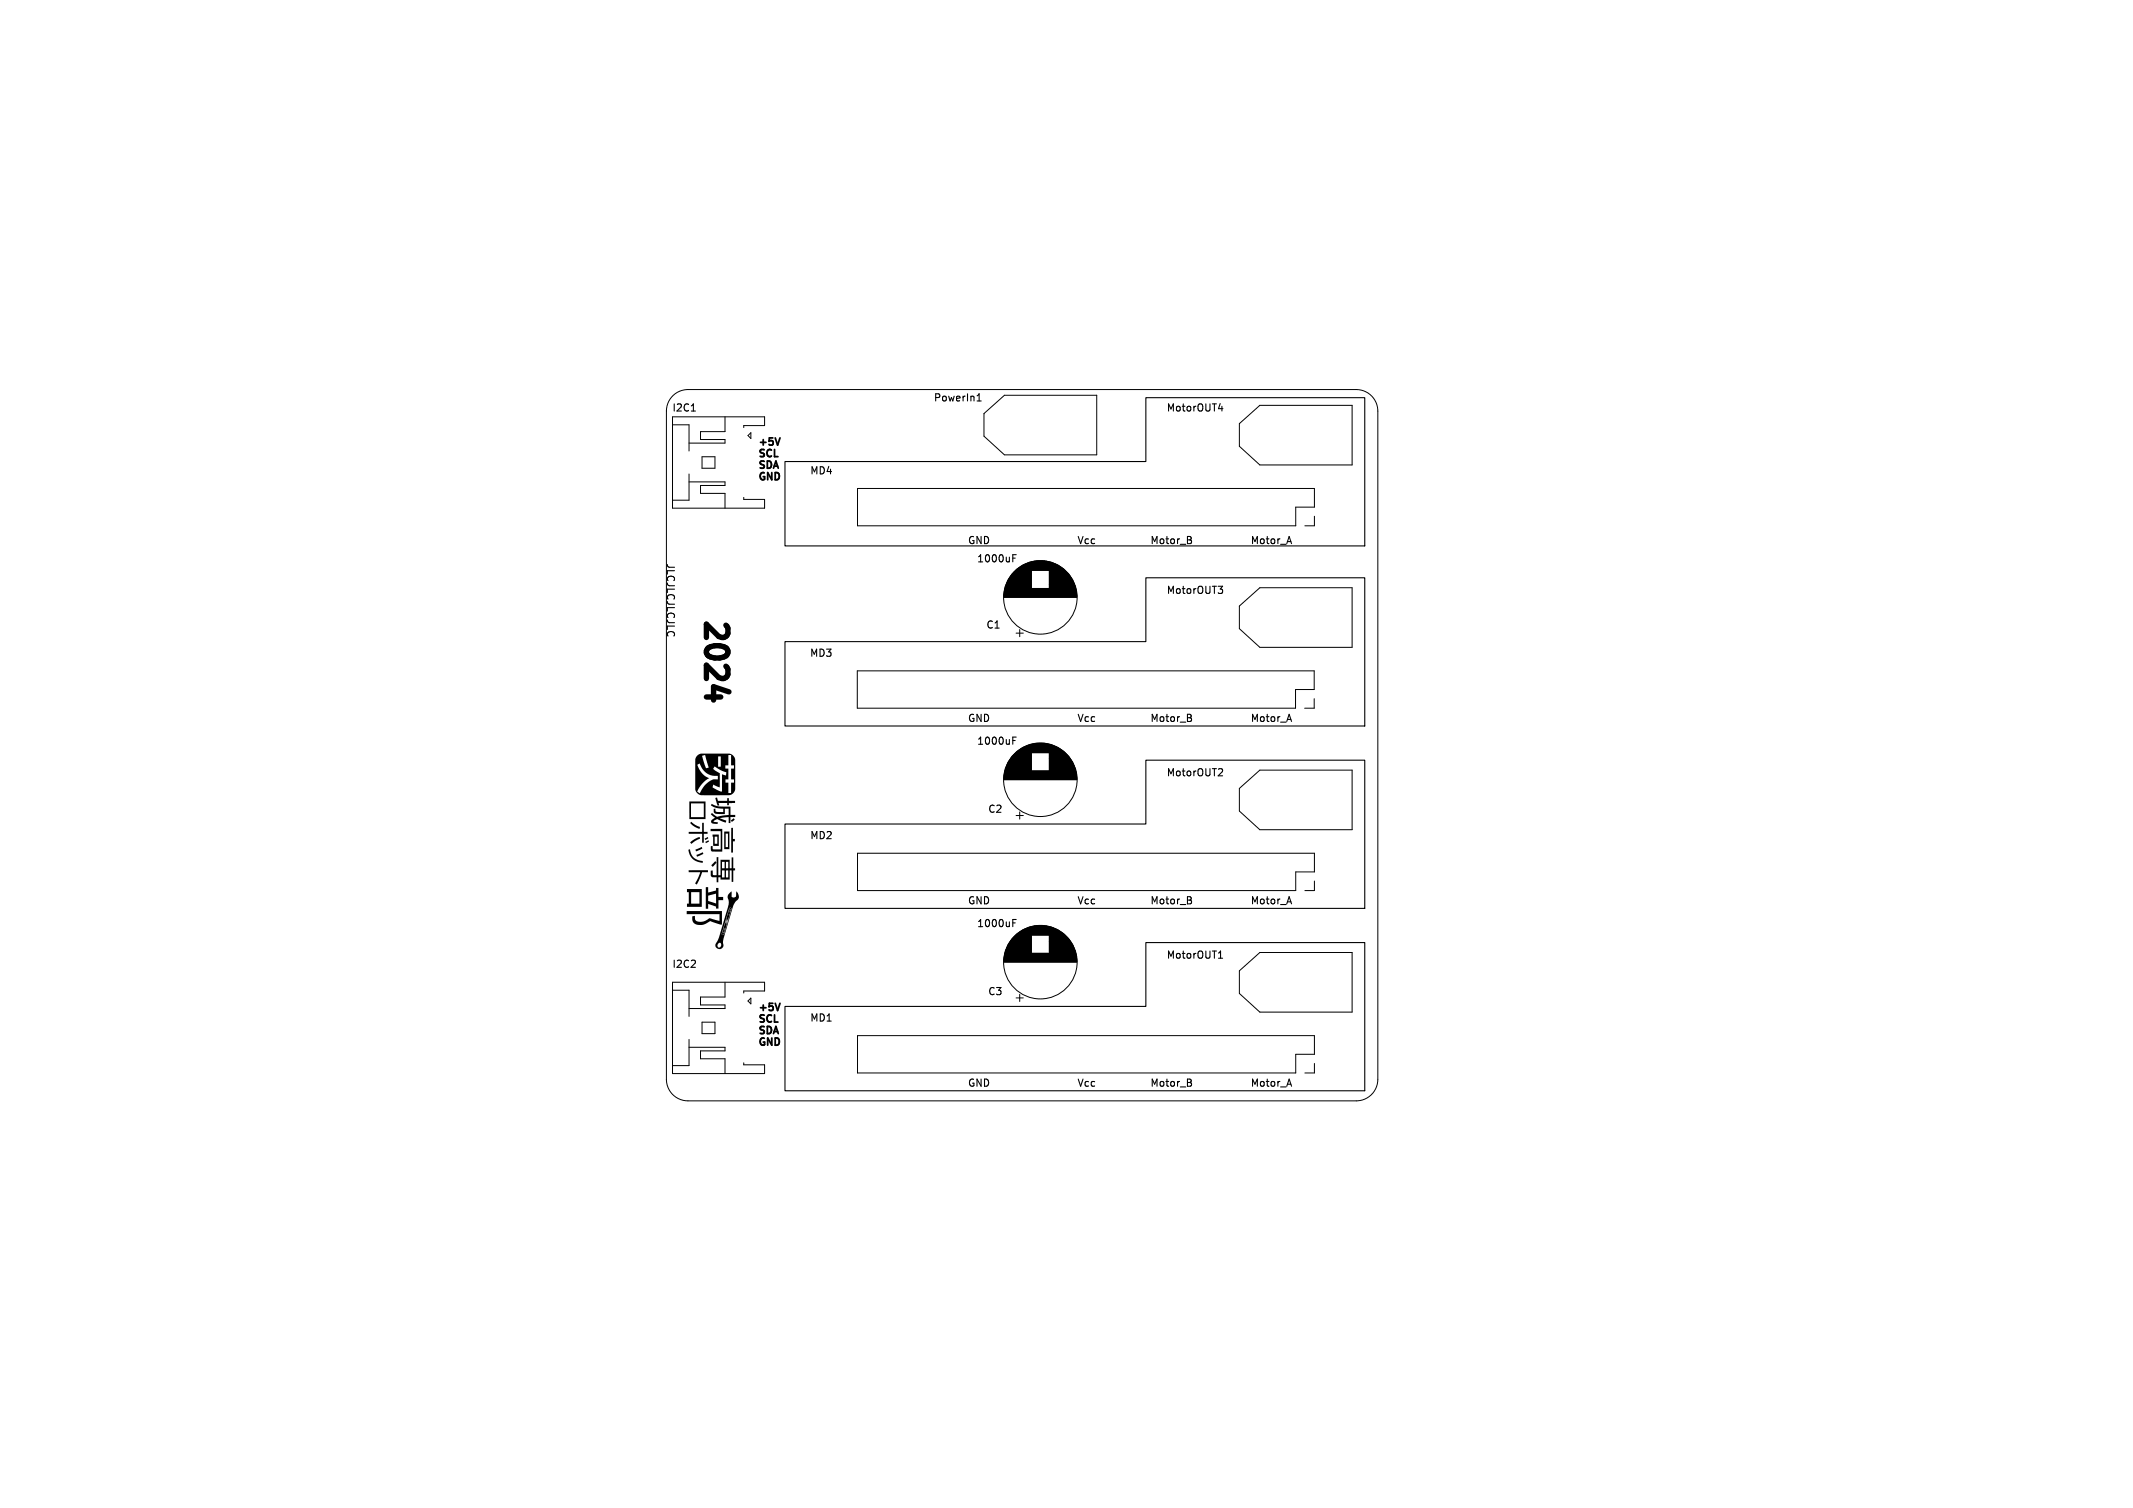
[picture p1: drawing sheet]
<svg xmlns="http://www.w3.org/2000/svg" width="297mm" height="210mm" viewBox="0 0 297 210" stroke-linecap="round" stroke-linejoin="round" font-family="sans-serif">
<defs><g id="words">
<text font-size="4.2" x="98" y="86" transform="rotate(90 98 86)">2024</text>
<g font-size="1.4">
<text x="93.6" y="57.5">I2C1</text>
<text x="130" y="56.1">PowerIn1</text>
<text x="162.4" y="57.5">MotorOUT4</text>
<text x="105.5" y="62.1">+5V</text>
<text x="105.5" y="63.7">SCL</text>
<text x="105.5" y="65.3">SDA</text>
<text x="105.5" y="66.9">GND</text>
<text x="112.7" y="66.2">MD4</text>
<text x="134.7" y="75.8">GND</text>
<text x="149.9" y="75.8">Vcc</text>
<text x="160.1" y="75.8">Motor_B</text>
<text x="174.1" y="75.8">Motor_A</text>
<text x="92.8" y="78.4" transform="rotate(90 92.8 78.4)">JLCJLCJLCJLC</text>
<text x="136" y="78.4">1000uF</text>
<text x="162.4" y="82.9">MotorOUT3</text>
<text x="137.3" y="87.7">C1</text>
<text x="112.7" y="91.6">MD3</text>
<text x="134.7" y="100.6">GND</text>
<text x="149.9" y="100.6">Vcc</text>
<text x="160.1" y="100.6">Motor_B</text>
<text x="174.1" y="100.6">Motor_A</text>
<text x="136" y="103.8">1000uF</text>
<text x="137.5" y="113.4">C2</text>
<text x="162.4" y="108.3">MotorOUT2</text>
<text x="112.7" y="117">MD2</text>
<text x="134.7" y="126">GND</text>
<text x="136" y="129.2">1000uF</text>
<text x="149.9" y="126">Vcc</text>
<text x="160.1" y="126">Motor_B</text>
<text x="174.1" y="126">Motor_A</text>
<text x="93.6" y="134.9">I2C2</text>
<text x="162.4" y="133.7">MotorOUT1</text>
<text x="105.5" y="140.9">+5V</text>
<text x="105.5" y="142.5">SCL</text>
<text x="112.7" y="142.4">MD1</text>
<text x="137.5" y="138.8">C3</text>
<text x="105.5" y="144.1">SDA</text>
<text x="105.5" y="145.7">GND</text>
<text x="134.7" y="151.4">GND</text>
<text x="149.9" y="151.4">Vcc</text>
<text x="160.1" y="151.4">Motor_B</text>
<text x="174.1" y="151.4">Motor_A</text>
</g>
</g></defs>
<g fill="none" stroke="#000" stroke-width=".15">
<path d="M96.3 57.2h.5M136.1 55.8h.5M109.3 64.3h50.3v-8.9h30.4v20.6h-80.7zM141 77.7h.4M141 77.2h.5M165.7 75.2l.2 .2v.2l-.2 .1M165.8 74.8l.1 .1-.1 .2M179.5 74.7l.3 1M109.3 89.4h50.3v-8.9h30.4v20.6h-80.7zM165.7 100l.2 .1v.3l-.2 .1M165.8 99.5l.1 .2-.1 .2M179.5 99.5l.3 1"/>
<path d="M109.3 114.8h50.3v-8.9h30.4v20.6h-80.7zM141 103.1h.4M141 102.6h.5M141 128.5h.4M141 128h.5M165.7 125.4l.2 .1v.3l-.2 .1M165.8 124.9l.1 .2-.1 .2M169.7 133.4h.5M179.5 124.9l.3 1M109.3 140.2h50.3v-8.9h30.4v20.6h-80.7zM165.7 150.8l.2 .1v.3l-.2 .1M165.8 150.3l.1 .2-.1 .2"/>
<path d="M179.5 150.3l.3 1"/>
</g>
<path d="M98.4 97.1h2M99.4 95.6v1.9" fill="none" stroke="#000" stroke-width=".75"/>
<path d="M108.6 61l-.3 1M108.6 139.7l-.3 1" fill="none" stroke="#000" stroke-width=".25"/>
<g fill="none" stroke="#000" stroke-width=".14">
<path d="M93.6 59.2h2.3v3.6M93.7 55.1l.9-.6 1.2-.3h93.1a3 3 0 0 1 3 3v93.1a3 3 0 0 1-3 3h-93.1a3 3 0 0 1-3-3v-93.1l.1-.6 .2-.7zM101 58v2.1h-3.5v1.1h3.5v.5h-5.1M103.6 59.5v-.2h2.9v-1.3h-12.9v12.8h12.9v-1.3h-2.9v-.2M137 57.6l2.9-2.6h12.8v8.3h-12.8l-2.9-2.6zM172.6 59l2.8-2.6h12.9v8.3h-12.9l-2.8-2.6zM95.9 66v3.7h-2.3M95.9 67.1h5.1v.5h-3.5v1.1h3.5v2.1M97.8 63.6h1.8v1.6h-1.8zM104.6 60.3v.8l-.4-.4zM119.4 68h63.6v2.6h-2.6v2.6h-61zM140.9 80h2.7"/>
<path d="M141 79.9h2.6M141 79.8h2.6M141.1 79.8h2.5M141.1 79.7h2.5M141.2 79.7h2.4M141.2 79.6h2.4M141.3 79.6h2.3M141.3 79.5h2.3M141.4 79.5h2.2M141.4 79.4h6.9M141.5 79.4h6.8M141.5 79.4h6.7"/>
<path d="M141.6 79.3h6.6M141.6 79.3h6.5M141.7 79.2h6.4M141.7 79.2h6.3M141.8 79.2h6.2M141.8 79.1h6.1M141.9 79.1h6M141.9 79h5.9M142 79h5.8M142 79h5.7M142.1 78.9h5.5M142.2 78.9h5.4"/>
<path d="M142.2 78.8h5.3M142.3 78.8h5.1M142.4 78.8h5M142.4 78.7h4.9M142.5 78.7h4.7M142.6 78.6h4.6M142.7 78.6h4.4M142.7 78.6h4.3M142.8 78.5h4.1M142.9 78.5h3.9M143 78.4h3.7M143.1 78.4h3.5"/>
<path d="M143.2 78.4h3.3M143.4 78.3h3M143.5 78.3h2.7M143.6 78.2h2.5M143.8 78.2h2.1M144 78.2h1.7M144.3 78.1h1.2M146.1 80h2.7M146.1 79.9h2.7M146.1 79.9h2.6M146.1 79.8h2.6M146.1 79.8h2.5"/>
<path d="M146.1 79.7h2.5M146.1 79.7h2.4M146.1 79.6h2.4M146.1 79.6h2.3M146.1 79.5h2.3M146.1 79.5h2.2M183 71.9v1.3h-1.3M119.4 93.4h63.6v2.6h-2.6v2.6h-61zM139.8 83.2h10.1M139.8 83.1h10.1M139.8 83h10.1M139.8 82.9h10.1"/>
<path d="M139.8 82.8h10.1M139.8 82.7h10.1M139.8 82.6h10.1M139.8 82.5h10.1M139.8 82.4h10.1M139.9 82.4h10M139.9 82.3h10M139.9 82.2h10M139.9 82.2h9.9M139.9 82.1h9.9M139.9 82h9.9M139.9 81.9h3.7"/>
<path d="M140 81.9h3.6M140 81.8h3.6M140 81.7h3.6M140 81.6h3.6M140.1 81.6h3.5M140.1 81.5h3.5M140.1 81.4h3.5M140.1 81.3h3.5M140.2 81.3h3.4M140.2 81.2h3.4M140.2 81.1h3.4M140.3 81h3.3"/>
<path d="M140.3 80.9h3.3M140.4 80.8h3.2M140.4 80.7h3.2M140.5 80.6h3.1M140.5 80.5h3.1M140.6 80.5h3M140.6 80.4h3M140.7 80.3h2.9M140.7 80.2h2.9M140.8 80.2h2.8M140.8 80.1h2.8M141.5 88.2h1"/>
<path d="M142 87.7v1M146.1 81.8h3.7M146.1 81.9h3.7M146.1 81.8h3.6M146.1 81.7h3.6M146.1 81.6h3.6M146.1 81.5h3.6M146.1 81.5h3.5M146.1 81.4h3.5M146.1 81.3h3.5M146.1 81.2h3.5M146.1 81.2h3.4"/>
<path d="M146.1 81.1h3.4M146.1 81h3.4M146.1 81h3.3M146.1 80.9h3.3M146.1 80.8h3.3M146.1 80.8h3.2M146.1 80.7h3.2M146.1 80.6h3.2M146.1 80.6h3.1M146.1 80.5h3.1M146.1 80.4h3M146.1 80.3h3"/>
<path d="M146.1 80.3h2.9M146.1 80.2h2.9M146.1 80.2h2.8M146.1 80.1h2.8M146.1 80h2.8M172.6 84.4l2.8-2.6h12.9v8.3h-12.9l-2.8-2.6zM183 97.3v1.3h-1.3M119.4 118.8h63.6v2.6h-2.6v2.6h-61zM139.8 108.5h10.1M139.8 108.6h10.1M139.8 108.4h10.1M139.8 108.3h10.1"/>
<path d="M139.8 108.2h10.1M139.8 108.1h10.1M139.8 108h10.1M139.8 107.9h10.1M139.8 107.8h10.1M139.9 107.8h10M139.9 107.7h10M139.9 107.6h10M139.9 107.6h9.9M139.9 107.5h9.9M139.9 107.4h9.9M139.9 107.3h3.7"/>
<path d="M140 107.3h3.6M140 107.2h3.6M140 107.1h3.6M140 107h3.6M140.1 107h3.5M140.1 106.9h3.5M140.1 106.8h3.5M140.1 106.7h3.5M140.2 106.7h3.4M140.2 106.6h3.4M140.2 106.5h3.4M140.3 106.4h3.3"/>
<path d="M140.3 106.3h3.3M140.4 106.2h3.2M140.4 106.1h3.2M140.5 106h3.1M140.5 105.9h3.1M140.6 105.9h3M140.6 105.8h3M140.7 105.7h2.9M140.7 105.6h2.9M140.8 105.6h2.8M140.8 105.5h2.8M140.9 105.4h2.7"/>
<path d="M141 105.3h2.6M141 105.2h2.6M141.1 105.2h2.5M141.1 105.1h2.5M141.2 105.1h2.4M141.2 105h2.4M141.3 105h2.3M141.3 104.9h2.3M141.4 104.9h2.2M141.4 104.8h6.9M141.5 104.8h6.8M141.5 113.6h1"/>
<path d="M141.5 104.8h6.7M141.6 104.7h6.6M141.6 104.7h6.5M141.7 104.6h6.4M141.7 104.6h6.3M141.8 104.6h6.2M141.8 104.5h6.1M141.9 104.5h6M141.9 104.4h5.9M142 104.4h5.8M142 113.1v1M142 104.4h5.7"/>
<path d="M142.1 104.3h5.5M142.2 104.3h5.4M142.2 104.2h5.3M142.3 104.2h5.1M142.4 104.2h5M142.4 104.1h4.9M142.5 104.1h4.7M142.6 104h4.6M142.7 104h4.4M142.7 104h4.3M142.8 103.9h4.1M142.9 103.9h3.9"/>
<path d="M143 103.8h3.7M143.1 103.8h3.5M143.2 103.8h3.3M143.4 103.7h3M143.5 103.7h2.7M143.6 103.6h2.5M143.8 103.6h2.1M144 103.6h1.7M144.3 103.5h1.2M146.1 104.9h2.2M146.1 104.9h2.3M146.1 105h2.3"/>
<path d="M146.1 105h2.4M146.1 105.1h2.4M146.1 105.1h2.5M146.1 105.2h2.5M146.1 105.2h2.6M146.1 105.3h2.6M146.1 105.3h2.7M146.1 105.4h2.7M146.1 105.4h2.8M146.1 105.5h2.8M146.1 105.6h2.8M146.1 105.6h2.9"/>
<path d="M146.1 105.7h2.9M146.1 105.7h3M146.1 105.8h3M146.1 105.9h3.1M146.1 106h3.1M146.1 106h3.2M146.1 106.1h3.2M146.1 106.2h3.2M146.1 106.2h3.3M146.1 106.3h3.3M146.1 106.4h3.3M146.1 106.4h3.4"/>
<path d="M146.1 106.5h3.4M146.1 106.6h3.4M146.1 106.6h3.5M146.1 106.7h3.5M146.1 106.8h3.5M146.1 106.9h3.5M146.1 106.9h3.6M146.1 107h3.6M146.1 107.1h3.6M146.1 107.2h3.6M146.1 107.2h3.7M146.1 107.3h3.7"/>
<path d="M172.6 109.8l2.8-2.6h12.9v8.3h-12.9l-2.8-2.6zM93.6 137.9h2.3v3.6M101 136.8v2h-3.5v1.1h3.5v.5h-5.1M103.6 138.3v-.3h2.9v-1.2h-12.9v12.7h12.9v-1.2h-2.9v-.3M104.6 139v.8l-.4-.4zM139.8 133.9h10.1M139.8 134h10.1M139.8 133.8h10.1M139.8 133.7h10.1M139.8 133.6h10.1M139.8 133.5h10.1M139.8 133.4h10.1"/>
<path d="M139.8 133.3h10.1M139.8 133.2h10.1M139.9 133.2h10M139.9 133.1h10M139.9 133h10M139.9 133h9.9M139.9 132.9h9.9M139.9 132.8h9.9M139.9 132.7h3.7M140 132.7h3.6M140 132.6h3.6M140 132.5h3.6"/>
<path d="M140 132.4h3.6M140.1 132.4h3.5M140.1 132.3h3.5M140.1 132.2h3.5M140.1 132.1h3.5M140.2 132.1h3.4M140.2 132h3.4M140.2 131.9h3.4M140.3 131.8h3.3M140.3 131.7h3.3M140.4 131.6h3.2M140.4 131.5h3.2"/>
<path d="M140.5 131.4h3.1M140.5 131.3h3.1M140.6 131.3h3M140.6 131.2h3M140.7 131.1h2.9M140.7 131h2.9M140.8 131h2.8M140.8 130.9h2.8M140.9 130.8h2.7M141 130.7h2.6M141 130.6h2.6M141.1 130.6h2.5"/>
<path d="M141.1 130.5h2.5M141.2 130.5h2.4M141.2 130.4h2.4M141.3 130.4h2.3M141.3 130.3h2.3M141.4 130.3h2.2M141.4 130.2h6.9M141.5 130.2h6.8M141.5 139h1M141.5 130.2h6.7M141.6 130.1h6.6M141.6 130.1h6.5"/>
<path d="M141.7 130h6.4M141.7 130h6.3M141.8 130h6.2M141.8 129.9h6.1M141.9 129.9h6M141.9 129.8h5.9M142 129.8h5.8M142 138.5v1M142 129.8h5.7M142.1 129.7h5.5M142.2 129.7h5.4M142.2 129.6h5.3"/>
<path d="M142.3 129.6h5.1M142.4 129.6h5M142.4 129.5h4.9M142.5 129.5h4.7M142.6 129.4h4.6M142.7 129.4h4.4M142.7 129.4h4.3M142.8 129.3h4.1M142.9 129.3h3.9M143 129.2h3.7M143.1 129.2h3.5M143.2 129.2h3.3"/>
<path d="M143.4 129.1h3M143.5 129.1h2.7M143.6 129h2.5M143.8 129h2.1M144 129h1.7M144.3 128.9h1.2M146.1 132.7h3.7M146.1 130.3h2.2M146.1 130.3h2.3M146.1 130.4h2.3M146.1 130.4h2.4M146.1 130.5h2.4"/>
<path d="M146.1 130.5h2.5M146.1 130.6h2.5M146.1 130.6h2.6M146.1 130.7h2.6M146.1 130.7h2.7M146.1 130.8h2.7M146.1 130.8h2.8M146.1 130.9h2.8M146.1 131h2.8M146.1 131h2.9M146.1 131.1h2.9M146.1 131.1h3"/>
<path d="M146.1 131.2h3M146.1 131.3h3.1M146.1 131.4h3.1M146.1 131.4h3.2M146.1 131.5h3.2M146.1 131.6h3.2M146.1 131.6h3.3M146.1 131.7h3.3M146.1 131.8h3.3M146.1 131.8h3.4M146.1 131.9h3.4M146.1 132h3.4"/>
<path d="M146.1 132h3.5M146.1 132.1h3.5M146.1 132.2h3.5M146.1 132.3h3.5M146.1 132.3h3.6M146.1 132.4h3.6M146.1 132.5h3.6M146.1 132.6h3.6M146.1 132.6h3.7M172.6 135.2l2.8-2.6h12.9v8.3h-12.9l-2.8-2.6zM183 122.7v1.3h-1.3M95.9 144.7v3.7h-2.3"/>
<path d="M95.9 145.8h5.1v.5h-3.5v1.1h3.5v2.1M97.8 142.3h1.8v1.6h-1.8zM119.4 144.2h63.6v2.6h-2.6v2.6h-61zM183 148.1v1.3h-1.3"/>
<circle cx="144.9" cy="83.2" r="5.1"/>
<circle cx="144.9" cy="108.6" r="5.1"/>
<circle cx="144.9" cy="134" r="5.1"/>
</g>
<g fill="#000">
<path d="M95.9 118.3h.2v.3a1.79 1.79 0 0 0 1.8 1.4l-.1 .2a1.93 1.93 0 0 1-1.9-1.9zM96.3 114.4l.9 .7a.17 .17 0 0 1 .2 0 .17 .17 0 0 1 0 .3 .17 .17 0 0 1-.3-.1l-.9-.6-.1-.1zM96.1 117.3l1-.7a.16 .16 0 0 1 .3 0 .16 .16 0 0 1-.1 .3l-.9 .5a.15 .15 0 0 1-.2 .1 .15 .15 0 0 1-.1-.2zM96.8 118.3l.7-.3a.15 .15 0 0 1 .2 0 .15 .15 0 0 1 .1 .2l-.7 .3a.15 .15 0 0 1-.2 0 .15 .15 0 0 1-.1-.2zM97 119.1l.7-.3a.13 .13 0 0 1 .2 0 .13 .13 0 0 1-.1 .2l-.5 .2a.16 .16 0 0 1-.3 .1 .16 .16 0 0 1 0-.2zM95.9 115.8h1.9v-1.2h.2v1.2h.5v.3h-.5v1.3h-.2v-1.3h-1.9zM96 111.6h2.2v2.5h-2.2v-.3h2v-1.9h-1.8v1.9h-.2zM97.1 105.3l.5-.3h4l.5 .2 .3 .6v4.1l-.3 .5-.5 .3h-3.7a.95 .95 0 0 1-1-.5h.2l.3 .3 .5-.9h1.3l1.2 .7 .1-.1v-2.4l.6 .2v-.4l-1.1-.6h1.4v1.5h-.4v.5h.4v1.4h.4v-1.4h.4v-.5h-.4v-1.5h.4v-.4h-.4v-1.5h-.4v1.5h-.4v.4h-1l-.4-.2h.8v-1.5h-.4v1.5l-.5-.1a.28 .28 0 0 0-.2 .3 .28 .28 0 0 0 .3 .3l.6 .4v2l-.9-.4-.1 .3h-1.3l.1-.1a2.07 2.07 0 0 1 1.5-1h.5v-.5a2.32 2.32 0 0 1-2.6-1.7l-.2 .2a2.5 2.5 0 0 0 1.6 1.9 3.8 3.8 0 0 0-1.7 1.8h-.2l-.1-.2v-4.2l.3-.5h.7l.4 1.4a.24 .24 0 0 0 .2 .3 .24 .24 0 0 0 .3-.2l-.5-1.5a.28 .28 0 0 0-.4 0zM98.1 116.8l.5-.2a.19 .19 0 0 1 0 .2 .19 .19 0 0 1-.2 .1l-.2 .1zM98.2 117.2l.2-.1a.13 .13 0 0 1 .2-.1 .13 .13 0 0 1 .1 .2 .13 .13 0 0 1-.1 .1l-.3 .1zM99.1 112l.9 .3h1.7v1.2h.7v.3h-.7v.8h-.2v-.8l-1.3 .1 .9 .4a.18 .18 0 0 1 0 .2 .18 .18 0 0 1-.3 0l-.4-.2a.64 .64 0 0 0-1 .1l.3 .1a.17 .17 0 0 1 .2 0 .17 .17 0 0 1 0 .2h-.2a.49 .49 0 0 1-.7-.4l.6-.4-.3-.2a.31 .31 0 0 1-.3-.4h.2a.97 .97 0 0 0 1.3 .3l1-.1v-.9h-.6v.8h-.9a.46 .46 0 0 1-.4-.1 .46 .46 0 0 1-.2-.4v-.3h.2v.1a.33 .33 0 0 0 .1 .4 .33 .33 0 0 0 .4 0h.6v-.5l-.9-.1-.7-.2a.15 .15 0 0 1-.1-.2 .15 .15 0 0 1 .1-.1zM99.6 119.9a.22 .22 0 0 1 .2 .3 .22 .22 0 0 1-.2 .2l-.1 .1a.21 .21 0 0 1-.3 .2 .21 .21 0 0 1-.2-.2z"/>
<path d="M99.6 111.1h.2l.2 .4h1.3v-.3h.2v.3h.9v.3h-.9v.3h-.2v-.3h-1.2v.1a.15 .15 0 0 1 0 .3 .15 .15 0 0 1-.2-.2zM99.2 116.2h.9v1.6h-.8v-.3h.6v-1h-.4v1h-.2zM98.9 115.4h1.7v3.2h-.9a.58 .58 0 0 1-.7-.2v-.6h.2v.1a.29 .29 0 0 0 .1 .4 .29 .29 0 0 0 .3 0h.8v-2.5h-1.5zM100.8 115.8h.8v2.5h-.8v-.3h.6v-1.9h-.4v1.9h-.2zM101.8 115.3h.3v1.5h.2v.4h-.2v1.5h-.3zM101.8 114.2l.2-.1a.16 .16 0 0 1 .1-.1 .16 .16 0 0 1 .2 .1l-.1 .2a.18 .18 0 0 1-.2 .1 .18 .18 0 0 1-.2 0zM95.7 123.8h2v2.5h-2v-.5h1.7v-1.6h-1.2v1.6h-.3v-1.6h-.2zM95.9 121.2h2.7v.3h-.8l-.6 1.4a.18 .18 0 0 1-.2 .3 .18 .18 0 0 1-.2-.2l.7-1.5h-1.6zM98.3 123.5h.3v.8l1.1-.3v-.3h.3v1.2h.7v.5h-.7v1.1h-.3v-.2l-1.1-.4v.7h-.3v-1.1l1.4 .3v-1.4l-1.1 .3v.8h-.3zM99.8 119.4h.2v2.5h.3v-1h1.1v-.9h-.3v.9h-.2v-.9h-.4v.9h-.2v-1.2h1.3v1.2h.3v-1.5h.2v1.5h.3v.3h-.3v1.6h-.2v-1.6h-.3v1.3h-1.3v-.3h1.1v-1h-.3v1h-.2v-1h-.4v1h-.5v.7h-.2v-.7h-.3a.42 .42 0 0 1-.5-.1 .42 .42 0 0 1 0-.5v-.3l.2-.1v.3a.26 .26 0 0 0 .1 .3 .26 .26 0 0 0 .3 .1h.2zM95.6 126.9h4.9v1.8a1.68 1.68 0 0 1-1.2-.3l-.4-.1h-.1a1.66 1.66 0 0 1-2.3 .1l-.1-.8 .4-.1a.65 .65 0 0 0 .8 .9l.6-.2 .6-.3 1.4 .3v-.9h-4.6zM101.1 128.3l.1 .1z"/>
<path d="M101.1 128.2l.2 .1zM101.6 126.4h.2v.1l-1 3.5a.15 .15 0 0 1-.1 .2 .15 .15 0 0 1-.2-.1 .15 .15 0 0 1 .1-.2h.2h-.3l.1-.1h.2h-.2v-.1h.1h-.1l.1-.1 .2 .1v-.1h-.2v-.1h.2h-.2v-.1h.2h.1h-.3l.3-.9a.13 .13 0 0 0 .2 .1 .13 .13 0 0 0 .1-.2v-.2v-.2l-.2 .1-.1 .4 .3-1.2 .2 .1-.2-.1 .1-.2 .2 .1-.2-.1v-.2h.3h-.3l.1-.1h.1h-.1v-.1h.2l-.1-.1-.1 .1zM101.6 124.3l.2-.1 .1 .3a.34 .34 0 0 0 .3 .5 .34 .34 0 0 0 .3-.5v-.4l.3 .4 .1 .5-.8 1.2-1.4 4.5v1.1l-.2 .3-.2 .1-.3-.1-.3-.2-.1-.3h.3l.1 .3h.2l.2-.2v-.3l-.3-.1-.2 .3h-.3l.7-1.5h.2a.22 .22 0 0 0 .3 .1 .22 .22 0 0 0 .1-.3l.9-3.1a.21 .21 0 0 0 .1-.3 .21 .21 0 0 0-.4 0l-1 3.6h-.2l1.1-3.9 .1-.6-.2-.8z"/>
<circle cx="101.1" cy="128.5" r=".07"/>
<circle cx="101.2" cy="128.3" r=".02"/>
<circle cx="101.2" cy="128.2" r=".08"/>
</g>
<use href="#words"/>
</svg>
